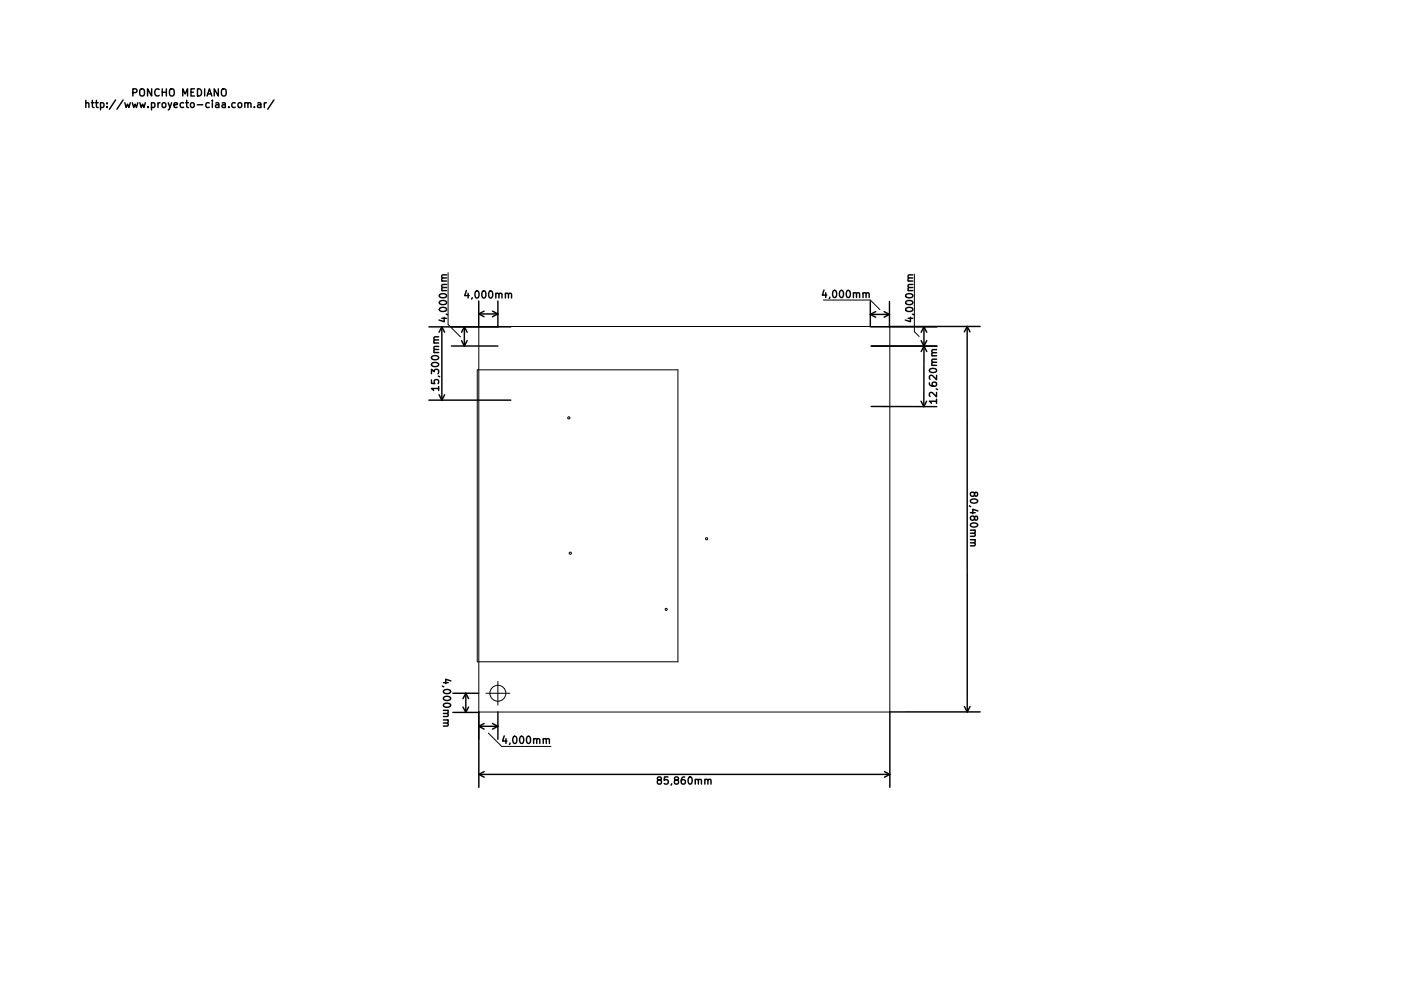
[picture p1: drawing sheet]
<svg xmlns="http://www.w3.org/2000/svg" width="297mm" height="210mm" viewBox="0 0 297 210" stroke-linecap="round" stroke-linejoin="round" font-family="sans-serif">
<defs><g id="words">
<g font-size="2.1">
<text x="21" y="22.5">http://www.proyecto-ciaa.com.ar/</text>
<text x="27.7" y="20.1">PONCHO MEDIANO</text>
<text x="97.5" y="62.3">4,000mm</text>
<text x="172.2" y="62.2">4,000mm</text>
<text x="93.4" y="66.7" transform="rotate(-90 93.4 66.7)">4,000mm</text>
<text x="190.7" y="66.7" transform="rotate(-90 190.7 66.7)">4,000mm</text>
<text x="91.7" y="81" transform="rotate(-90 91.7 81)">15,300mm</text>
<text x="195.7" y="83.6" transform="rotate(-90 195.7 83.6)">12,620mm</text>
<text x="202.6" y="103.4" transform="rotate(90 202.6 103.4)">80,480mm</text>
<text x="92.5" y="142.3" transform="rotate(90 92.5 142.3)">4,000mm</text>
<text x="105.4" y="155.3">4,000mm</text>
<text x="137.9" y="163.8">85,860mm</text>
</g>
</g></defs>
<g fill="none" stroke="#000" stroke-width=".21">
<path d="M93.6 56.9v10.8l2.6 2.6M191 57.2v12l1 1M99.7 77.2h41.9v61h-41.9zM100 68.2h85.9v80.5h-85.9zM172 62.6h9.8l2 2M101.5 144.7h5M102 153l2.8 2.8h10.3M104 142.2v5"/>
<circle cx="118.8" cy="87.2" r=".23"/>
<circle cx="119.1" cy="115.5" r=".23"/>
<circle cx="147.6" cy="112.5" r=".23"/>
<circle cx="139.2" cy="127.2" r=".22"/>
<circle cx="104" cy="144.7" r="1.67"/>
</g>
<g fill="none" stroke="#000" stroke-width=".3">
<path d="M17.9 21.6l.2-.2 .4 .1 .1 .9M17.9 20.9v1.5M19.1 21.4h.5M19.3 20.9v1.3l.3 .2M19.9 21.4h.6M20.1 20.9v1.3l.4 .2M55.2 21.4v1M55.6 21.4l-.4 .3M57.2 20.9l-1.3 1.9M89.6 68.2h17.1M92.3 68.2v15.3M92.3 68.2l.6 1.2"/>
<path d="M92.3 68.2l-.6 1.2M94.3 72.2h9.7M96.4 71.1l.6 1.1M97 68.2v4M97 68.2l.6 1.2M97 68.2l-.6 1.2M97.6 71.1l-.6 1.1M100 62.8v5.4M100 65.5h4M100 65.5l1.1 .6M101.1 65l-1.1 .5M102.9 65l1.1 .5"/>
<path d="M104 62.8v5.4M104 65.5l-1.1 .6M181.8 65.6h4M181.8 62.9v5.3M181.8 65.6l1.1 .6M182 68.2h13.7M182.9 65.1l-1.1 .5M184.7 65.1l1.1 .5M185.8 62.9v5.3M185.8 65.6l-1.1 .6M192.4 71.1l1.2 2.3M193 68.2v16.7"/>
<path d="M193 68.2l.6 1.2M193 68.2l-.6 1.2M193 72.3l-.6 1.1M193.6 71.1l-.6 1.1M195.7 72.2h-13.7l13.7 .1M202 68.2v80.4M202 68.2l.6 1.1M202 68.2l-.6 1.1M204.7 68.2h-18.8M89.6 83.5h17.1M91.6 81.1h-1.5l.5 .4M91.6 80.7v.8"/>
<path d="M91.7 82.4l.6 1.1M92.9 82.4l-.6 1.1M182 84.9h13.7M192.4 83.8l.6 1.1M193.6 83.8l-.6 1.1M195.6 83.8h-1.5l.5 .4M195.6 83.4v.8M94.6 144.7h5.4M94.6 148.7h5.4M96.7 147.6l.6 1.1M97.3 144.7v4M97.3 144.7l-.6 1.2"/>
<path d="M97.3 144.7l.6 1.2M97.9 147.6l-.6 1.1M100 151.6h4M100 148.6v15.8M100 151.6l1.1 .6M101.1 151.1l-1.1 .5M102.9 151.1l1.1 .5M104 148.6v5.7M104 151.6l-1.1 .6M185.9 148.7v15.7M201.5 147.5l.5 1.1M202.6 147.5l-.6 1.1"/>
<path d="M204.7 148.6h-18.8M100 161.7h85.9M100 161.7l1.1 .6M101.1 161.1l-1.1 .6M184.8 161.1l1.1 .6M185.9 161.7l-1.1 .6"/>
</g>
<use href="#words"/>
</svg>
